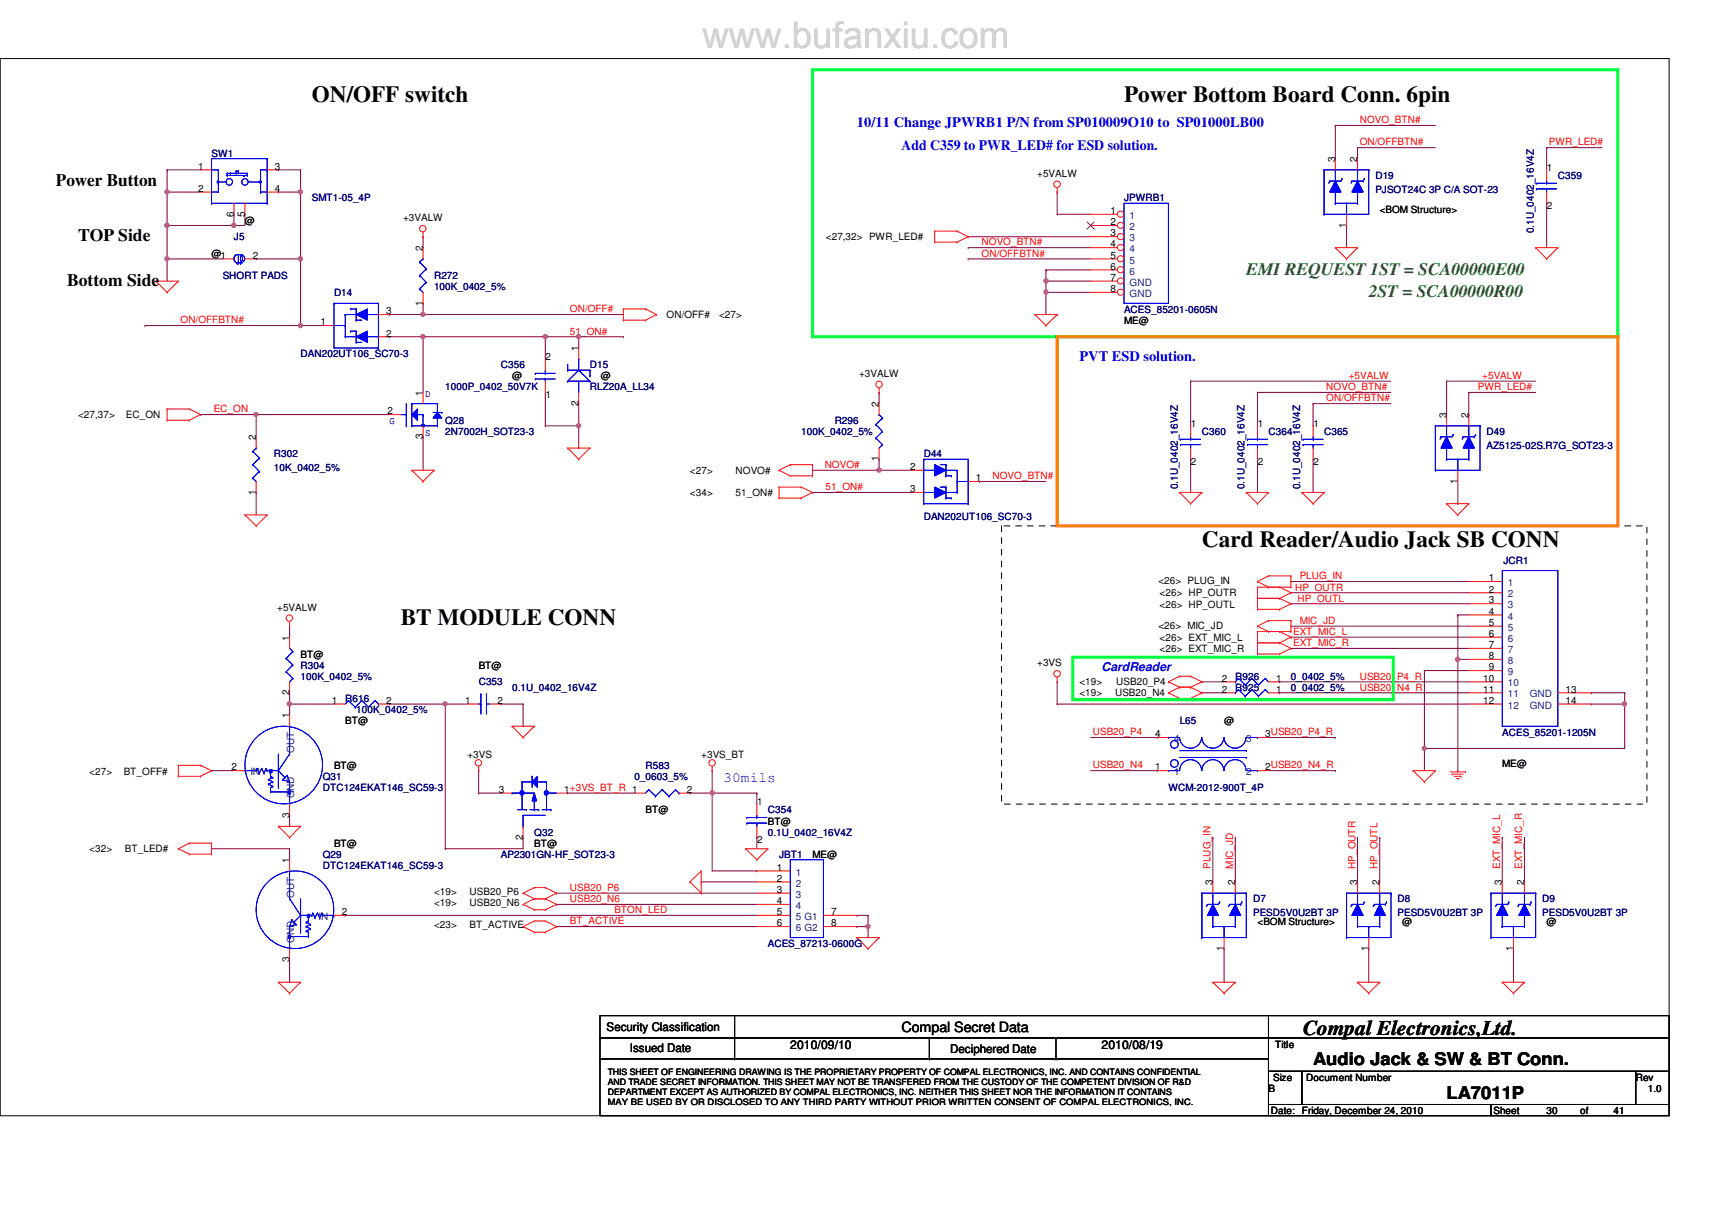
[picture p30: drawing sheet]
<svg xmlns="http://www.w3.org/2000/svg" width="297mm" height="210mm" viewBox="0 0 297 210" stroke-linecap="round" stroke-linejoin="round" font-family="sans-serif">
<defs><g id="words">
<g font-size="4">
<text x="54.1" y="17.7">ON/OFF switch</text>
<text x="195" y="17.7">Power Bottom Board Conn. 6pin</text>
<text x="208.5" y="94.9">Card Reader/Audio Jack SB CONN</text>
<text x="69.6" y="108.4">BT MODULE CONN</text>
</g>
<text font-size="3.6" x="226.1" y="179.5">Compal Electronics,Ltd.</text>
<g font-size="3">
<text x="9.7" y="32.2">Power Button</text>
<text x="13.5" y="41.9">TOP Side</text>
<text x="11.6" y="49.6">Bottom Side</text>
<text x="227.8" y="184.8">Audio Jack &amp; SW &amp; BT Conn.</text>
<text x="251" y="190.6">LA7011P</text>
</g>
<g font-size="3" fill="#008000">
<text x="216.2" y="47.7">EMI REQUEST 1ST = SCA00000E00</text>
<text x="237.5" y="51.5">2ST = SCA00000R00</text>
</g>
<g font-size="2.5" fill="#00f">
<text x="148.7" y="22.1">10/11 Change JPWRB1 P/N from SP010009O10 to SP01000LB00</text>
<text x="156.4" y="26">Add C359 to PWR_LED# for ESD solution.</text>
<text x="187.3" y="62.7">PVT ESD solution.</text>
<text x="125.5" y="135.7">30mils</text>
</g>
<text font-size="2.5" x="156.4" y="179">Compal Secret Data</text>
<text font-size="2.1" fill="#00f" x="191.1" y="116.3">CardReader</text>
<g font-size="2.1">
<text x="105.2" y="178.9">Security Classification</text>
<text x="109.3" y="182.5">Issued Date</text>
<text x="137.1" y="182">2010/09/10</text>
<text x="164.9" y="182.7">Deciphered Date</text>
<text x="191.1" y="182">2010/08/19</text>
</g>
<g font-size="1.7" fill="#f00">
<text x="235.9" y="21.4">NOVO_BTN#</text>
<text x="235.9" y="25.2">ON/OFFBTN#</text>
<text x="268.7" y="25.2">PWR_LED#</text>
<text x="170.3" y="42.6">NOVO_BTN#</text>
<text x="170.3" y="44.5">ON/OFFBTN#</text>
<text x="31.3" y="56.1">ON/OFFBTN#</text>
<text x="98.9" y="54.2">ON/OFF#</text>
<text x="98.9" y="58">51_ON#</text>
<text x="234" y="65.7">+5VALW</text>
<text x="257.2" y="65.7">+5VALW</text>
<text x="37.1" y="71.5">EC_ON</text>
<text x="230.1" y="69.6">ON/OFFBTN#</text>
<text x="230.1" y="67.7">NOVO_BTN#</text>
<text x="256.4" y="67.7">PWR_LED#</text>
<text x="143.1" y="81.2">NOVO#</text>
<text x="172.2" y="83.1">NOVO_BTN#</text>
<text x="143.3" y="85">51_ON#</text>
<text x="225.5" y="100.5">PLUG_IN</text>
<text x="224.7" y="102.4">HP_OUTR</text>
<text x="225.1" y="104.4">HP_OUTL</text>
<text x="224.4" y="110.2">EXT_MIC_L</text>
<text x="224.4" y="112.1">EXT_MIC_R</text>
<text x="225.5" y="108.2">MIC_JD</text>
<text x="235.9" y="117.9">USB20_P4_R</text>
<text x="235.9" y="119.8">USB20_N4_R</text>
<text x="189.6" y="127.6">USB20_P4</text>
<text x="189.6" y="133.3">USB20_N4</text>
<text x="98.9" y="154.6">USB20_P6</text>
<text x="210.1" y="150.7" transform="rotate(-90 210.1 150.7)">PLUG_IN</text>
<text x="213.9" y="150.7" transform="rotate(-90 213.9 150.7)">MIC_JD</text>
<text x="235.2" y="150.7" transform="rotate(-90 235.2 150.7)">HP_OUTR</text>
<text x="239" y="150.7" transform="rotate(-90 239 150.7)">HP_OUTL</text>
<text x="260.3" y="150.7" transform="rotate(-90 260.3 150.7)">EXT_MIC_L</text>
<text x="264.1" y="150.7" transform="rotate(-90 264.1 150.7)">EXT_MIC_R</text>
<text x="98.9" y="156.5">USB20_N6</text>
<text x="98.9" y="160.4">BT_ACTIVE</text>
<text x="106.6" y="158.4">BTON_LED</text>
</g>
<g font-size="1.7">
<text x="34.4" y="29.4">1</text>
<text x="47.7" y="29.4">3</text>
<text x="231.6" y="28.1" transform="rotate(-90 231.6 28.1)">3</text>
<text x="235.5" y="28.1" transform="rotate(-90 235.5 28.1)">2</text>
<text x="268.4" y="29.7">1</text>
<text x="34.4" y="33.3">2</text>
<text x="47.7" y="33.3">4</text>
<text x="180" y="30.7">+5VALW</text>
<text x="40.6" y="37.6" transform="rotate(-90 40.6 37.6)">6</text>
<text x="42.5" y="37.6" transform="rotate(-90 42.5 37.6)">5</text>
<text x="42.5" y="38.8">@</text>
<text x="69.9" y="38.4">+3VALW</text>
<text x="143.3" y="41.7">&lt;27,32&gt; PWR_LED#</text>
<text x="192.7" y="37.1">1</text>
<text x="192.7" y="39.1">2</text>
<text x="192.7" y="41">3</text>
<text x="233.6" y="39.5" transform="rotate(-90 233.6 39.5)">1</text>
<text x="239.4" y="36.9">&lt;BOM Structure&gt;</text>
<text x="268.4" y="36.3">2</text>
<text x="36.7" y="44.6">@1</text>
<text x="43.9" y="44.9">2</text>
<text x="73.4" y="43.6" transform="rotate(-90 73.4 43.6)">2</text>
<text x="192.7" y="42.9">4</text>
<text x="192.7" y="44.9">5</text>
<text x="192.7" y="46.8">6</text>
<text x="73.4" y="53" transform="rotate(-90 73.4 53)">1</text>
<text x="192.7" y="48.7">7</text>
<text x="192.7" y="50.7">8</text>
<text x="55.6" y="56.4">1</text>
<text x="67" y="58.4">2</text>
<text x="67" y="54.5">3</text>
<text x="115.7" y="55.2">ON/OFF#</text>
<text x="124.8" y="55.2">&lt;27&gt;</text>
<text x="195" y="56.2">ME@</text>
<text x="88.9" y="65.8">@</text>
<text x="94.7" y="62.5">2</text>
<text x="100.4" y="60.9" transform="rotate(-90 100.4 60.9)">1</text>
<text x="104.3" y="65.8">@</text>
<text x="149.1" y="65.4">+3VALW</text>
<text x="67.2" y="71.9">2</text>
<text x="73.4" y="68.7" transform="rotate(-90 73.4 68.7)">1</text>
<text x="94.7" y="69.1">1</text>
<text x="100.4" y="70.4" transform="rotate(-90 100.4 70.4)">2</text>
<text x="152.5" y="70.6" transform="rotate(-90 152.5 70.6)">2</text>
<text x="13.5" y="72.6">&lt;27,37&gt;</text>
<text x="21.8" y="72.6">EC_ON</text>
<text x="44.4" y="76.4" transform="rotate(-90 44.4 76.4)">2</text>
<text x="73.4" y="76.2" transform="rotate(-90 73.4 76.2)">3</text>
<text x="206.6" y="74">1</text>
<text x="218.2" y="74">1</text>
<text x="227.9" y="74">1</text>
<text x="250.9" y="72.5" transform="rotate(-90 250.9 72.5)">3</text>
<text x="254.8" y="72.5" transform="rotate(-90 254.8 72.5)">2</text>
<text x="119.7" y="82.2">&lt;27&gt;</text>
<text x="127.6" y="82.2">NOVO#</text>
<text x="152.5" y="80.1" transform="rotate(-90 152.5 80.1)">1</text>
<text x="157.9" y="81.5">2</text>
<text x="169.3" y="83.5">1</text>
<text x="206.6" y="80.7">2</text>
<text x="218.2" y="80.7">2</text>
<text x="227.9" y="80.7">2</text>
<text x="252.9" y="83.9" transform="rotate(-90 252.9 83.9)">1</text>
<text x="44.4" y="85.9" transform="rotate(-90 44.4 85.9)">1</text>
<text x="119.7" y="86.1">&lt;34&gt;</text>
<text x="127.6" y="86.1">51_ON#</text>
<text x="157.9" y="85.4">3</text>
<text x="201" y="101.3">&lt;26&gt; PLUG_IN</text>
<text x="258.3" y="100.8">1</text>
<text x="48.1" y="106">+5VALW</text>
<text x="201.2" y="103.5">&lt;26&gt; HP_OUTR</text>
<text x="201.2" y="105.4">&lt;26&gt; HP_OUTL</text>
<text x="258.3" y="102.8">2</text>
<text x="258.3" y="104.7">3</text>
<text x="258.3" y="106.6">4</text>
<text x="50.2" y="111.1" transform="rotate(-90 50.2 111.1)">1</text>
<text x="201" y="109.1">&lt;26&gt; MIC_JD</text>
<text x="201.2" y="111.2">&lt;26&gt; EXT_MIC_L</text>
<text x="201.2" y="113.1">&lt;26&gt; EXT_MIC_R</text>
<text x="258.3" y="108.6">5</text>
<text x="258.3" y="110.5">6</text>
<text x="258.3" y="112.4">7</text>
<text x="52.2" y="114.1">BT@</text>
<text x="83.1" y="116">BT@</text>
<text x="180" y="115.6">+3VS</text>
<text x="187.3" y="118.9">&lt;19&gt;</text>
<text x="193.7" y="118.9">USB20_P4</text>
<text x="212" y="118.2">2</text>
<text x="221.4" y="118.2">1</text>
<text x="257.3" y="118.2">10</text>
<text x="258.3" y="114.3">8</text>
<text x="258.3" y="116.3">9</text>
<text x="50.2" y="124.6" transform="rotate(-90 50.2 124.6)">1</text>
<text x="50.2" y="120.6" transform="rotate(-90 50.2 120.6)">2</text>
<text x="57.6" y="122.1">1</text>
<text x="59.9" y="125.6">BT@</text>
<text x="67" y="122.1">2</text>
<text x="80.7" y="122.1">1</text>
<text x="86.3" y="122.1">2</text>
<text x="187.3" y="120.8">&lt;19&gt;</text>
<text x="193.5" y="120.8">USB20_N4</text>
<text x="212" y="120.1">2</text>
<text x="212.4" y="125.6">@</text>
<text x="221.4" y="120.1">1</text>
<text x="257.3" y="120.1">11</text>
<text x="257.3" y="122.1">12</text>
<text x="271.6" y="120.1">13</text>
<text x="271.6" y="122.1">14</text>
<text x="81.1" y="131.4">+3VS</text>
<text x="121.7" y="131.4">+3VS_BT</text>
<text x="200.4" y="127.9">4</text>
<text x="219.5" y="127.9">3USB20_P4_R</text>
<text x="15.5" y="134.4">&lt;27&gt;</text>
<text x="21.5" y="134.4">BT_OFF#</text>
<text x="40.2" y="133.6">2</text>
<text x="58" y="133.4">BT@</text>
<text x="86.5" y="137.5">3</text>
<text x="97.9" y="137.5">1+3VS_BT_R 1</text>
<text x="119.2" y="137.5">2</text>
<text x="200.4" y="133.6">1</text>
<text x="219.5" y="133.6">2USB20_N4_R</text>
<text x="260.6" y="133">ME@</text>
<text x="50.2" y="141.8" transform="rotate(-90 50.2 141.8)">3</text>
<text x="112" y="141.1">BT@</text>
<text x="131.4" y="139.7">1</text>
<text x="133.2" y="143">BT@</text>
<text x="15.5" y="147.9">&lt;32&gt;</text>
<text x="21.7" y="147.9">BT_LED#</text>
<text x="50.2" y="149.7" transform="rotate(-90 50.2 149.7)">1</text>
<text x="58" y="146.9">BT@</text>
<text x="90.7" y="145.7" transform="rotate(-90 90.7 145.7)">2</text>
<text x="92.7" y="146.9">BT@</text>
<text x="131.4" y="146.3">2</text>
<text x="141" y="148.8">ME@</text>
<text x="75.3" y="155.2">&lt;19&gt;</text>
<text x="81.5" y="155.2">USB20_P6</text>
<text x="134.8" y="151">1</text>
<text x="134.8" y="153">2</text>
<text x="134.8" y="154.9">3</text>
<text x="210.4" y="153.6" transform="rotate(-90 210.4 153.6)">3</text>
<text x="214.3" y="153.6" transform="rotate(-90 214.3 153.6)">2</text>
<text x="235.5" y="153.6" transform="rotate(-90 235.5 153.6)">3</text>
<text x="239.3" y="153.6" transform="rotate(-90 239.3 153.6)">2</text>
<text x="260.6" y="153.6" transform="rotate(-90 260.6 153.6)">3</text>
<text x="264.5" y="153.6" transform="rotate(-90 264.5 153.6)">2</text>
<text x="59.3" y="158.7">2</text>
<text x="75.3" y="157.1">&lt;19&gt;</text>
<text x="75.3" y="161">&lt;23&gt;</text>
<text x="81.5" y="157.1">USB20_N6</text>
<text x="81.5" y="161">BT_ACTIVE</text>
<text x="134.8" y="156.8">4</text>
<text x="134.8" y="158.7">5</text>
<text x="134.8" y="160.7">6</text>
<text x="144.2" y="158.7">7</text>
<text x="144.2" y="160.7">8</text>
<text x="218.2" y="160.4">&lt;BOM Structure&gt;</text>
<text x="243.3" y="160.4">@</text>
<text x="268.3" y="160.4">@</text>
<text x="50.2" y="166.9" transform="rotate(-90 50.2 166.9)">3</text>
<text x="212.3" y="165" transform="rotate(-90 212.3 165)">1</text>
<text x="237.4" y="165" transform="rotate(-90 237.4 165)">1</text>
<text x="262.5" y="165" transform="rotate(-90 262.5 165)">1</text>
<text x="221.3" y="181.8">Title</text>
<text x="220.1" y="189.4">B</text>
<text x="220.9" y="187.5">Size</text>
<text x="226.6" y="187.5">Document Number</text>
<text x="283.8" y="187.5">Rev</text>
<text x="285.9" y="189.4">1.0</text>
<text x="220.5" y="193.2">Date: Friday, December 24, 2010</text>
<text x="259.1" y="193.2">Sheet</text>
<text x="268.3" y="193.2">30</text>
<text x="274.1" y="193.2">of</text>
<text x="279.9" y="193.2">41</text>
</g>
<g font-size="1.7" fill="#000080">
<text x="36.7" y="27.2">SW1</text>
<text x="54.1" y="34.9">SMT1-05_4P</text>
<text x="195" y="34.9">JPWRB1</text>
<text x="238.6" y="31.1">D19</text>
<text x="238.6" y="33.4">PJSOT24C 3P C/A SOT-23</text>
<text x="270.3" y="31.1">C359</text>
<text x="40.6" y="41.7">J5</text>
<text x="266.1" y="40.5" transform="rotate(-90 266.1 40.5)">0.1U_0402_16V4Z</text>
<text x="38.6" y="48.4">SHORT PADS</text>
<text x="58" y="51.4">D14</text>
<text x="75.3" y="48.4">R272</text>
<text x="75.3" y="50.4">100K_0402_5%</text>
<text x="195" y="54.2">ACES_85201-0605N</text>
<text x="52.2" y="62">DAN202UT106_SC70-3</text>
<text x="86.9" y="63.9">C356</text>
<text x="102.4" y="63.9">D15</text>
<text x="77.3" y="67.7">1000P_0402_50V7K</text>
<text x="102.4" y="67.7">RLZ20A_LL34</text>
<text x="77.3" y="73.5">Q28</text>
<text x="77.3" y="75.5">2N7002H_SOT23-3</text>
<text x="139" y="75.5">100K_0402_5%</text>
<text x="144.8" y="73.5">R296</text>
<text x="208.5" y="75.5">C360</text>
<text x="220.1" y="75.5">C364</text>
<text x="229.7" y="75.5">C365</text>
<text x="257.9" y="75.5">D49</text>
<text x="257.9" y="77.8">AZ5125-02S.R7G_SOT23-3</text>
<text x="47.5" y="79.3">R302</text>
<text x="47.5" y="81.7">10K_0402_5%</text>
<text x="160.3" y="79.3">D44</text>
<text x="204.3" y="84.9" transform="rotate(-90 204.3 84.9)">0.1U_0402_16V4Z</text>
<text x="215.9" y="84.9" transform="rotate(-90 215.9 84.9)">0.1U_0402_16V4Z</text>
<text x="225.6" y="84.9" transform="rotate(-90 225.6 84.9)">0.1U_0402_16V4Z</text>
<text x="160.3" y="90.1">DAN202UT106_SC70-3</text>
<text x="260.9" y="97.9">JCR1</text>
<text x="52.2" y="116">R304</text>
<text x="52.2" y="117.9">100K_0402_5%</text>
<text x="83.1" y="118.9">C353</text>
<text x="88.9" y="119.9">0.1U_0402_16V4Z</text>
<text x="214.3" y="119.9">R925</text>
<text x="214.3" y="117.9">R926</text>
<text x="224" y="119.9">0_0402_5%</text>
<text x="224" y="117.9">0_0402_5%</text>
<text x="59.9" y="121.8">R616</text>
<text x="61.8" y="123.7">100K_0402_5%</text>
<text x="204.7" y="125.6">L65</text>
<text x="260.6" y="127.6">ACES_85201-1205N</text>
<text x="56" y="135.3">Q31</text>
<text x="56" y="137.2">DTC124EKAT146_SC59-3</text>
<text x="110.1" y="135.3">0_0603_5%</text>
<text x="112" y="133.4">R583</text>
<text x="202.7" y="137.2">WCM-2012-900T_4P</text>
<text x="133.2" y="141.1">C354</text>
<text x="56" y="148.8">Q29</text>
<text x="86.9" y="148.8">AP2301GN-HF_SOT23-3</text>
<text x="92.7" y="144.9">Q32</text>
<text x="133.2" y="144.9">0.1U_0402_16V4Z</text>
<text x="135.2" y="148.8">JBT1</text>
<text x="56" y="150.7">DTC124EKAT146_SC59-3</text>
<text x="217.4" y="156.5">D7</text>
<text x="217.4" y="158.9">PESD5V0U2BT 3P</text>
<text x="242.5" y="156.5">D8</text>
<text x="242.5" y="158.9">PESD5V0U2BT 3P</text>
<text x="267.6" y="156.5">D9</text>
<text x="267.6" y="158.9">PESD5V0U2BT 3P</text>
<text x="133.2" y="164.3">ACES_87213-0600G</text>
</g>
<g font-size="1.7" fill="#004080">
<text x="196" y="38">1</text>
<text x="196" y="39.9">2</text>
<text x="196" y="41.9">3</text>
<text x="196" y="43.8">4</text>
<text x="196" y="45.7">5</text>
<text x="196" y="47.6">6</text>
<text x="196" y="49.6">GND</text>
<text x="196" y="51.5">GND</text>
<text x="261.6" y="101.7">1</text>
<text x="261.6" y="103.6">2</text>
<text x="261.6" y="105.5">3</text>
<text x="261.6" y="107.5">4</text>
<text x="261.6" y="109.4">5</text>
<text x="261.6" y="111.3">6</text>
<text x="261.6" y="113.3">7</text>
<text x="261.6" y="115.2">8</text>
<text x="261.6" y="117.1">9</text>
<text x="261.6" y="119.1">10</text>
<text x="261.6" y="121">11</text>
<text x="261.6" y="122.9">12</text>
<text x="265.4" y="121">GND</text>
<text x="265.4" y="122.9">GND</text>
<text x="51.1" y="130.6" transform="rotate(-90 51.1 130.6)">OUT</text>
<text x="203.7" y="128.7">4</text>
<text x="216.2" y="128.7">3</text>
<text x="43.5" y="134.5">IN</text>
<text x="203.7" y="134.5">1</text>
<text x="216.2" y="134.5">2</text>
<text x="51.1" y="138.5" transform="rotate(-90 51.1 138.5)">GND</text>
<text x="51.1" y="155.7" transform="rotate(-90 51.1 155.7)">OUT</text>
<text x="138.1" y="151.9">1</text>
<text x="138.1" y="153.8">2</text>
<text x="138.1" y="155.7">3</text>
<text x="55.3" y="159.6">IN</text>
<text x="138.1" y="157.7">4</text>
<text x="138.1" y="159.6">5 G1</text>
<text x="138.1" y="161.5">6 G2</text>
<text x="51.1" y="163.6" transform="rotate(-90 51.1 163.6)">GND</text>
</g>
<g font-size="1.7" fill="#00f">
<text x="73.8" y="68.9">D</text>
<text x="67.6" y="73.5">G</text>
<text x="73.8" y="75.6">S</text>
</g>
<g font-size="1.5">
<text x="105.4" y="190">DEPARTMENT EXCEPT AS AUTHORIZED BY COMPAL ELECTRONICS, INC. NEITHER THIS SHEET NOR THE INFORMATION IT CONTAINS</text>
<text x="105.4" y="186.4">THIS SHEET OF ENGINEERING DRAWING IS THE PROPRIETARY PROPERTY OF COMPAL ELECTRONICS, INC. AND CONTAINS CONFIDENTIAL</text>
<text x="105.4" y="188.2">AND TRADE SECRET INFORMATION. THIS SHEET MAY NOT BE TRANSFERED FROM THE CUSTODY OF THE COMPETENT DIVISION OF R&amp;D</text>
<text x="105.4" y="191.8">MAY BE USED BY OR DISCLOSED TO ANY THIRD PARTY WITHOUT PRIOR WRITTEN CONSENT OF COMPAL ELECTRONICS, INC.</text>
</g>
</g></defs>
<path d="M0 10.2h289.6v183.3h-289.6z" fill="none" stroke="#000" stroke-width=".17"/>
<path d="M67.6 54.6h.1M67.6 54.6h40.6M73.4 54.6h.1" fill="none" stroke="#800040" stroke-width=".17"/>
<circle cx="73.4" cy="54.5" r=".37" fill="#f0f"/>
<circle cx="73.4" cy="54.5" r=".37" fill="none" stroke="#f0f" stroke-width=".17"/>
<path d="M48.3 29.5h.1M48.3 33.3h.1M48.3 29.5h3.9M48.3 33.3h3.9M73.4 52.6h.1M73.4 41.1h.1M73.4 58.4h.1M73.4 41.1v1.9M73.4 52.6v2M73.4 58.4v9.7" fill="none" stroke="#800040" stroke-width=".17"/>
<circle cx="73.4" cy="58.4" r=".37" fill="#f0f"/>
<circle cx="73.4" cy="58.4" r=".37" fill="none" stroke="#f0f" stroke-width=".17"/>
<path d="M67.6 58.4h.1M67.6 58.4h5.8M34.8 71.9h.1M34.8 71.9h9.6M44.4 71.9h.1M44.4 71.9v3.9" fill="none" stroke="#800040" stroke-width=".17"/>
<circle cx="44.4" cy="71.9" r=".37" fill="#f0f"/>
<circle cx="44.4" cy="71.9" r=".37" fill="none" stroke="#f0f" stroke-width=".17"/>
<path d="M44.4 71.9h.1M44.4 71.9h23.2M73.4 75.8h.1M73.4 75.8v5.8M44.4 85.4h.1M44.4 85.4v3.9M152.5 81.6h.1M152.5 81.6h5.8" fill="none" stroke="#800040" stroke-width=".17"/>
<circle cx="152.5" cy="81.5" r=".37" fill="#f0f"/>
<circle cx="152.5" cy="81.5" r=".37" fill="none" stroke="#f0f" stroke-width=".17"/>
<g fill="none" stroke="#800040" stroke-width=".17">
<path d="M29 29.5h.1M29 39.1h.1M29 29.5v3.8M29 39.1h11.6M152.5 79.7h.1M152.5 68.1h.1M152.5 68.1v1.9M152.5 79.7v1.9h-11.5M141 85.4h.1M141 81.6h.1M141 85.4h17.3M169.9 83.5h.1"/>
<path d="M169.9 83.5h11.6"/>
</g>
<circle cx="29" cy="39.1" r=".37" fill="#f0f"/>
<circle cx="29" cy="39.1" r=".37" fill="none" stroke="#f0f" stroke-width=".17"/>
<path d="M52.2 44.9h.1M52.2 44.9v11.6" fill="none" stroke="#800040" stroke-width=".17"/>
<circle cx="52.1" cy="56.5" r=".38" fill="#f0f"/>
<circle cx="52.1" cy="56.5" r=".38" fill="none" stroke="#f0f" stroke-width=".17"/>
<circle cx="52.1" cy="44.9" r=".37" fill="#f0f"/>
<circle cx="52.1" cy="44.9" r=".37" fill="none" stroke="#f0f" stroke-width=".17"/>
<path d="M40.6 39.1h.1M40.6 39.1h1.9M52.2 29.5h.1M52.2 29.5v3.8M25.1 56.5h.1M25.1 56.5h30.9M52.2 56.5h.1" fill="none" stroke="#800040" stroke-width=".17"/>
<circle cx="40.6" cy="39.1" r=".37" fill="#f0f"/>
<circle cx="40.6" cy="39.1" r=".37" fill="none" stroke="#f0f" stroke-width=".17"/>
<path d="M29 44.9h.1M29 44.9v3.9" fill="none" stroke="#800040" stroke-width=".17"/>
<circle cx="29" cy="44.9" r=".37" fill="#f0f"/>
<circle cx="29" cy="44.9" r=".37" fill="none" stroke="#f0f" stroke-width=".17"/>
<path d="M29 33.3h.1M29 29.5h.1M29 33.3v5.8M29 29.5h5.8M29 33.3h5.8M40.6 37.2h.1M40.6 37.2v1.9" fill="none" stroke="#800040" stroke-width=".17"/>
<circle cx="29" cy="33.3" r=".37" fill="#f0f"/>
<circle cx="29" cy="33.3" r=".37" fill="none" stroke="#f0f" stroke-width=".17"/>
<path d="M42.5 37.2h.1M42.5 37.2v1.9M52.2 33.3h.1M52.2 33.3v11.6h-7.8M44.4 44.9h.1" fill="none" stroke="#800040" stroke-width=".17"/>
<circle cx="52.1" cy="33.3" r=".37" fill="#f0f"/>
<circle cx="52.1" cy="33.3" r=".37" fill="none" stroke="#f0f" stroke-width=".17"/>
<path d="M29 39.1h.1M29 39.1v5.8M29 44.9h.1M29 44.9h9.6" fill="none" stroke="#800040" stroke-width=".17"/>
<circle cx="29" cy="39.1" r=".37" fill="#f0f"/>
<circle cx="29" cy="39.1" r=".37" fill="none" stroke="#f0f" stroke-width=".17"/>
<g fill="none" stroke="#800040" stroke-width=".17">
<path d="M98.5 137.6h.1M98.5 137.6h11.6M119.7 137.6h.1M119.7 137.6h3.9M59.9 158.8h.1M59.9 158.8h71.4M96.6 154.9h.1M96.6 156.9h.1M96.6 154.9h34.7M96.6 156.9h34.7M148.7 158.8h.1M148.7 158.8h1.9"/>
<path d="M96.6 160.7h.1M96.6 160.7h34.7M148.7 160.7h.1M148.7 160.7h1.9M150.6 160.7h.1M150.6 160.7v1.9"/>
</g>
<circle cx="150.6" cy="160.7" r=".37" fill="#f0f"/>
<circle cx="150.6" cy="160.7" r=".37" fill="none" stroke="#f0f" stroke-width=".17"/>
<g fill="none" stroke="#800040" stroke-width=".17">
<path d="M36.7 133.7h.1M36.7 133.7h3.9M50.2 122.1h.1M50.2 120.2h.1M50.2 122.1h7.8M50.2 120.2v1.9M67.6 122.1h.1M67.6 122.1h9.7M77.3 122.1h.1M77.3 122.1v25.1M123.6 133.7h.1M123.6 137.6h.1"/>
<path d="M123.6 137.6h7.7M123.6 133.7v17.4h7.7M131.3 137.6h.1M131.3 137.6v1.9M36.7 147.2h.1M36.7 147.2h13.5M50.2 141.4h.1M50.2 147.2h.1M50.2 141.4v1.9M50.2 147.2v1.9M77.3 147.2h.1M77.3 147.2h13.5"/>
<path d="M121.7 153h.1M121.7 153h9.6M131.3 151.1h.1M150.6 158.8h.1M150.6 158.8v1.9"/>
</g>
<circle cx="123.6" cy="137.5" r=".38" fill="#f0f"/>
<circle cx="123.6" cy="137.5" r=".38" fill="none" stroke="#f0f" stroke-width=".17"/>
<path d="M77.3 122.1h.1M77.3 122.1h3.8" fill="none" stroke="#800040" stroke-width=".17"/>
<circle cx="77.2" cy="122.1" r=".37" fill="#f0f"/>
<circle cx="77.2" cy="122.1" r=".37" fill="none" stroke="#f0f" stroke-width=".17"/>
<path d="M50.2 122.1h.1M50.2 122.1v1.9M86.9 122.1h.1M86.9 122.1h3.9M90.8 122.1h.1M90.8 122.1v3.9M131.3 145.3h.1M131.3 145.3v1.9" fill="none" stroke="#800040" stroke-width=".17"/>
<circle cx="50.2" cy="122.1" r=".37" fill="#f0f"/>
<circle cx="50.2" cy="122.1" r=".37" fill="none" stroke="#f0f" stroke-width=".17"/>
<g fill="none" stroke="#800040" stroke-width=".17">
<path d="M233.6 39.1h.1M233.6 39.1v3.9M235.5 25.6h.1M235.5 25.6h13.5M235.5 25.6v1.9M94.6 58.4h.1M94.6 58.4h5.8M94.6 58.4v3.9M100.4 58.4h.1M100.4 58.4v2M50.2 108.6h.1M50.2 108.6v1.9"/>
<path d="M83.1 137.6h.1M83.1 133.7h.1M83.1 137.6h3.8M83.1 133.7v3.9M90.8 145.3h.1M90.8 145.3v1.9M210.4 145.3h.1M210.4 145.3v7.7M214.3 145.3h.1M214.3 145.3v7.7M235.5 145.3h.1M235.5 145.3v7.7"/>
<path d="M239.4 145.3h.1M239.4 145.3v7.7M260.6 145.3h.1M260.6 145.3v7.7M264.5 145.3h.1M264.5 145.3v7.7M212.4 164.6h.1M212.4 164.6v5.8M237.5 164.6h.1M237.5 164.6v5.8M262.6 164.6h.1M262.6 164.6v5.8"/>
</g>
<circle cx="94.6" cy="58.4" r=".37" fill="#f0f"/>
<circle cx="94.6" cy="58.4" r=".37" fill="none" stroke="#f0f" stroke-width=".17"/>
<path d="M73.4 58.4h.1M73.4 58.4h21.2M94.6 73.9h.1M94.6 68.1v5.8M100.4 73.9h.1M100.4 70v3.9" fill="none" stroke="#800040" stroke-width=".17"/>
<circle cx="100.4" cy="73.8" r=".37" fill="#f0f"/>
<circle cx="100.4" cy="73.8" r=".37" fill="none" stroke="#f0f" stroke-width=".17"/>
<path d="M100.4 58.4h7.8M108.2 58.4h.1M94.6 73.9h5.8M100.4 73.9h.1M100.4 77.7h.1M100.4 73.9v3.8" fill="none" stroke="#800040" stroke-width=".17"/>
<circle cx="100.4" cy="58.4" r=".37" fill="#f0f"/>
<circle cx="100.4" cy="58.4" r=".37" fill="none" stroke="#f0f" stroke-width=".17"/>
<path d="M231.7 21.8h.1M231.7 21.8v5.7M231.7 21.8h17.3M224 104.7h.1M224 104.7h30.8M247.1 116.3h.1M247.1 116.3v17.4M183.4 122.1h.1M183.4 122.1h71.4M247.1 129.8h.1M247.1 129.8h34.8" fill="none" stroke="#800040" stroke-width=".17"/>
<circle cx="247.1" cy="129.8" r=".37" fill="#f0f"/>
<circle cx="247.1" cy="129.8" r=".37" fill="none" stroke="#f0f" stroke-width=".17"/>
<path d="M276.1 120.2h.1M276.1 122.1h.1M276.1 120.2h5.8M276.1 122.1h5.8M281.9 120.2h.1M281.9 122.1h.1M281.9 120.2v9.6" fill="none" stroke="#800040" stroke-width=".17"/>
<circle cx="281.9" cy="122.1" r=".37" fill="#f0f"/>
<circle cx="281.9" cy="122.1" r=".37" fill="none" stroke="#f0f" stroke-width=".17"/>
<g fill="none" stroke="#800040" stroke-width=".17">
<path d="M183.4 118.3h.1M183.4 118.3v3.8M224 108.6h.1M224 100.9h.1M224 110.5h.1M224 102.8h.1M224 112.5h.1M224 108.6h30.8M224 100.9h30.8M224 110.5h30.8M224 102.8h30.8M224 112.5h30.8"/>
<path d="M247.1 116.3h.1M247.1 116.3h7.7M252.9 114.4h.1M252.9 106.7h.1M252.9 114.4h1.9M252.9 106.7h1.9M252.9 114.4v19.3"/>
</g>
<circle cx="252.9" cy="114.4" r=".38" fill="#f0f"/>
<circle cx="252.9" cy="114.4" r=".38" fill="none" stroke="#f0f" stroke-width=".17"/>
<g fill="none" stroke="#800040" stroke-width=".17">
<path d="M183.4 37.2h.1M183.4 33.3h.1M183.4 37.2h5.8M183.4 33.3v3.9M181.5 50.7h.1M181.5 48.8h.1M181.5 50.7h7.7M181.5 48.8v5.8M208.5 118.3h.1M208.5 118.3h3.9M222 118.3h.1M222 118.3h32.8"/>
<path d="M252.9 106.7h.1M252.9 106.7v7.7M189.2 127.9h11.6M189.2 133.7h11.6M200.8 127.9h.1M200.8 133.7h.1M208.5 120.2h.1M208.5 120.2h3.9M220.1 127.9h11.6M220.1 133.7h11.6M222 120.2h.1M222 120.2h32.8"/>
<path d="M231.7 127.9h.1M231.7 133.7h.1M50.2 166.5h.1M50.2 166.5v3.9"/>
</g>
<circle cx="181.5" cy="50.7" r=".38" fill="#f0f"/>
<circle cx="181.5" cy="50.7" r=".38" fill="none" stroke="#f0f" stroke-width=".17"/>
<circle cx="181.5" cy="48.7" r=".37" fill="#f0f"/>
<circle cx="181.5" cy="48.7" r=".37" fill="none" stroke="#f0f" stroke-width=".17"/>
<g fill="none" stroke="#800040" stroke-width=".17">
<path d="M268.3 25.6h.1M268.3 35.3h.1M268.3 25.6v3.9M268.3 35.3v7.7M268.3 25.6h9.7M168 43h.1M168 44.9h.1M168 41.1h.1M168 43h21.2M168 44.9h21.2M168 41.1h21.2M181.5 48.8h.1"/>
<path d="M181.5 46.8h.1M181.5 48.8h7.7M181.5 46.8h7.7M181.5 46.8v2M206.6 79.7h.1M206.6 66.1h.1M206.6 66.1v7.8M206.6 79.7v5.7M206.6 66.1h34.7M218.2 79.7h.1M218.2 68.1h.1M218.2 68.1v5.8"/>
<path d="M218.2 79.7v5.7M218.2 68.1h23.1M227.8 79.7h.1M227.8 73.9h.1M227.8 70h.1M227.8 70v3.9M227.8 79.7v5.7M227.8 70h13.5M251 66.1h.1M251 66.1h15.4M251 66.1v5.8M254.8 71.9h.1"/>
<path d="M254.8 68.1h.1M254.8 68.1h11.6M254.8 68.1v3.8M252.9 87.4h.1M252.9 83.5v3.9"/>
</g>
<g fill="none" stroke="#f00" stroke-width=".17">
<path d="M183.4 33.3h.1M183.4 32.6v.7M27 48.8h.1M27 48.8h3.9M27 48.8l2 1.9M29 50.7h.1M30.9 48.8h.1M30.9 48.8l-1.9 1.9M73.4 41.1h.1M73.4 40.3v.8M108.2 55.5h.1M108.2 53.6h.1"/>
<path d="M108.2 53.6h3.8M108.2 55.5h3.8M108.2 53.6v1.9M112 53.6h.1M112 55.5h.1M112 53.6l1.9 1M113.9 54.6h.1M113.9 54.6l-1.9 .9M162.2 40.1h.1M162.2 42h.1M162.2 40.1h3.9M162.2 40.1v1.9"/>
<path d="M162.2 42h3.9M166.1 40.1h.1M166.1 42h.1M166.1 40.1l1.9 1M168 41.1h.1M168 41.1l-1.9 .9M179.6 54.6h.1M179.6 54.6h3.8M179.6 54.6l1.9 1.9M181.5 56.5h.1M183.4 54.6h.1M183.4 54.6l-1.9 1.9"/>
<path d="M231.7 43h.1M231.7 43h3.8M231.7 43l1.9 1.9M233.6 44.9h.1M235.5 43h.1M235.5 43l-1.9 1.9M266.4 43h.1M266.4 43h3.9M266.4 43l1.9 1.9M268.3 44.9h.1M270.3 43h.1M270.3 43l-2 1.9"/>
<path d="M29 71h.1M29 72.9h.1M29 71h3.8M29 71v1.9M29 72.9h3.8M32.8 71h.1M32.8 72.9h.1M32.8 71l2 .9M34.8 71.9h.1M34.8 71.9l-2 1M98.5 77.7h.1M98.5 77.7h3.9"/>
<path d="M98.5 77.7l1.9 2M100.4 79.7h.1M102.4 77.7h.1M102.4 77.7l-2 2M152.5 68.1h.1M152.5 67.3v.8M42.5 89.3h.1M42.5 89.3h3.9M42.5 89.3l1.9 1.9M44.4 91.2h.1M46.4 89.3h.1M46.4 89.3l-2 1.9"/>
<path d="M71.5 81.6h.1M71.5 81.6h3.8M71.5 81.6l1.9 1.9M73.4 83.5h.1M75.3 81.6h.1M75.3 81.6l-1.9 1.9M135.2 84.5h.1M135.2 86.4h.1M135.2 81.6h.1M135.2 84.5h3.8M135.2 84.5v1.9M135.2 86.4h3.8"/>
<path d="M135.2 81.6l1.9 .9M137.1 80.6h.1M137.1 82.5h.1M137.1 80.6h3.9M137.1 80.6l-1.9 1M137.1 82.5h3.9M139 84.5h.1M139 86.4h.1M139 84.5l2 .9M141 85.4h.1M141 82.5h.1M141 80.6h.1"/>
<path d="M141 85.4l-2 1M141 80.6v1.9M204.7 85.4h.1M204.7 85.4h3.8M204.7 85.4l1.9 2M206.6 87.4h.1M208.5 85.4h.1M208.5 85.4l-1.9 2M216.2 85.4h.1M216.2 85.4h3.9M216.2 85.4l2 2M218.2 87.4h.1"/>
<path d="M220.1 99.9h.1M220.1 85.4h.1M220.1 99.9l-1.9 1M220.1 99.9h3.9M220.1 85.4l-1.9 2M224 99.9h.1M224 99.9v2M225.9 85.4h.1M225.9 85.4h3.8M225.9 85.4l1.9 2M227.8 87.4h.1M229.7 85.4h.1"/>
<path d="M229.7 85.4l-1.9 2M251 87.4h.1M251 87.4h3.8M251 87.4l1.9 1.9M252.9 89.3h.1M254.8 87.4h.1M254.8 87.4l-1.9 1.9M50.2 108.6h.1M50.2 107.8v.8M183.4 118.3h.1M183.4 117.5v.8M202.7 118.3h.1"/>
<path d="M202.7 118.3l2 .9M204.7 119.2h.1M204.7 117.3h.1M204.7 119.2l-2 1M204.7 119.2h1.9M204.7 117.3l-2 1M204.7 117.3h1.9M206.6 119.2h.1M206.6 117.3h.1M206.6 117.3l1.9 1M206.6 119.2l1.9 1M208.5 118.3h.1"/>
<path d="M208.5 118.3l-1.9 .9M218.2 108.6h.1M218.2 100.9h.1M218.2 111.5h.1M218.2 109.6h.1M218.2 103.8h.1M218.2 101.9h.1M218.2 113.5h.1M218.2 105.7h.1M218.2 109.6h5.8M218.2 108.6l1.9 1M218.2 101.9h5.8"/>
<path d="M218.2 100.9l1.9 1M218.2 111.5h3.8M218.2 101.9v3.8M218.2 109.6v3.9M218.2 103.8h3.8M218.2 113.5h3.8M218.2 105.7h3.8M220.1 107.7h.1M220.1 109.6h.1M220.1 101.9h.1M220.1 107.7l-1.9 .9M220.1 107.7h3.9"/>
<path d="M222 109.6h.1M222 111.5h.1M222 101.9h.1M222 103.8h.1M222 113.5h.1M222 105.7h.1M222 109.6l2 .9M222 101.9l2 .9M222 111.5l2 1M222 103.8l2 .9M224 107.7h.1M224 109.6h.1"/>
<path d="M224 101.9h.1M224 110.5h.1M224 102.8h.1M224 112.5h.1M224 104.7h.1M224 107.7v1.9M224 110.5l-2 1M224 102.8l-2 1M224 112.5l-2 1M224 104.7l-2 1M30.9 134.7h.1M30.9 132.8h.1"/>
<path d="M30.9 132.8h3.9M30.9 134.7h3.9M30.9 132.8v1.9M34.8 132.8h.1M34.8 134.7h.1M34.8 132.8l1.9 .9M36.7 133.7h.1M36.7 133.7l-1.9 1M83.1 133.7h.1M83.1 132.9v.8M88.9 126h.1M88.9 126h3.8"/>
<path d="M88.9 126l1.9 1.9M90.8 127.9h.1M92.7 126h.1M92.7 126l-1.9 1.9M123.6 133.7h.1M123.6 132.9v.8M202.7 120.2h.1M202.7 120.2l2 1M204.7 121.2h.1M204.7 121.2h1.9M206.6 121.2h.1M208.5 120.2h.1"/>
<path d="M208.5 120.2l-1.9 1M245.2 133.7h.1M245.2 133.7h3.8M245.2 133.7l1.9 1.9M247.1 135.6h.1M249 133.7h.1M249 133.7l-1.9 1.9M251.6 133.9h2.7M252 134.3h.1M252 134.3h1.9M252.3 134.7h1.2M252.7 135h.4"/>
<path d="M252.9 133.7h.1M252.9 133.7v.2M253.1 135h.1M253.5 134.7h.1M254.3 133.9h.1M30.9 147.2h.1M30.9 147.2l1.9 1M32.8 146.3h.1M32.8 148.2h.1M32.8 146.3l-1.9 .9M32.8 146.3h3.9M32.8 148.2h3.9"/>
<path d="M36.7 146.3h.1M36.7 148.2h.1M36.7 146.3v1.9M48.3 143.3h.1M48.3 143.3h3.9M48.3 143.3l1.9 2M50.2 145.3h.1M52.2 143.3h.1M52.2 143.3l-2 2M90.8 154.9h.1M90.8 156.9h.1M90.8 154.9l1.9 1"/>
<path d="M90.8 156.9l1.9 .9M92.7 155.9h.1M92.7 154h.1M92.7 157.8h.1M92.7 159.8h.1M92.7 155.9h1.9M92.7 154h1.9M92.7 154l-1.9 .9M92.7 157.8h1.9M92.7 155.9l-1.9 1M92.7 159.8h1.9M92.7 159.8l-1.9 .9"/>
<path d="M94.6 155.9h.1M94.6 154h.1M94.6 157.8h.1M94.6 159.8h.1M94.6 154l2 .9M94.6 155.9l2 1M94.6 159.8l2 .9M96.6 154.9h.1M96.6 156.9h.1M96.6 154.9l-2 1M96.6 156.9l-2 .9M119.7 153h.1"/>
<path d="M119.7 153l2 1.9M121.7 154.9h.1M121.7 151.1h.1M121.7 151.1v3.8M121.7 151.1l-2 1.9M129.4 147.2h.1M129.4 147.2h3.8M129.4 147.2l1.9 1.9M131.3 149.1h.1M133.2 147.2h.1M133.2 147.2l-1.9 1.9M48.3 170.4h.1"/>
<path d="M48.3 170.4h3.9M48.3 170.4l1.9 1.9M50.2 172.3h.1M52.2 170.4h.1M52.2 170.4l-2 1.9M90.8 160.7h.1M90.8 160.7l1.9 1M92.7 161.7h.1M92.7 161.7h1.9M94.6 161.7h.1M96.6 160.7h.1M96.6 160.7l-2 1"/>
<path d="M148.7 162.6h.1M148.7 162.6h3.8M148.7 162.6l1.9 2M150.6 164.6h.1M152.5 162.6h.1M152.5 162.6l-1.9 2M210.4 170.4h.1M210.4 170.4h3.9M210.4 170.4l2 1.9M212.4 172.3h.1M214.3 170.4h.1M214.3 170.4l-1.9 1.9"/>
<path d="M235.5 170.4h.1M235.5 170.4h3.9M235.5 170.4l2 1.9M237.5 172.3h.1M239.4 170.4h.1M239.4 170.4l-1.9 1.9M260.6 170.4h.1M260.6 170.4h3.9M260.6 170.4l2 1.9M262.6 172.3h.1M264.5 170.4h.1M264.5 170.4l-1.9 1.9"/>
<circle cx="73.4" cy="39.7" r=".56"/>
<circle cx="183.4" cy="32" r=".56"/>
<circle cx="152.5" cy="66.7" r=".56"/>
<circle cx="50.2" cy="107.2" r=".56"/>
<circle cx="183.4" cy="116.9" r=".56"/>
<circle cx="83" cy="132.3" r=".56"/>
<circle cx="123.6" cy="132.3" r=".56"/>
</g>
<g fill="none" stroke="#000" stroke-width=".17">
<path d="M104.1 176.2h116v3.8h-116zM127.5 176.2v7.5M220.1 176.2h69.5v3.8h-69.5zM104.1 180h116v3.7h-116zM104.1 183.7h116v9.8h-116zM127.5 180h.1M127.5 183.7h.1M161.2 183.7h.1M161.2 180v3.7M183.2 183.7h.1M183.2 180v3.7M220.1 180h69.5v5.8h-69.5z"/>
<path d="M220.1 185.8h5.8v5.8h-5.8zM220.1 191.6h38.6v1.9h-38.6zM225.9 185.8h57.9v5.8h-57.9zM258.7 191.6h30.9v1.9h-30.9zM283.8 185.8h5.8v5.8h-5.8z"/>
</g>
<path d="M173.8 91.2h111.9v48.3h-111.9z" fill="none" stroke="#000" stroke-width=".17" stroke-dasharray="1 1 1 1 1 1 1 1"/>
<path d="M141 12.1h139.7v46.3h-139.7zM186.1 114h55.6v7.4h-55.6z" fill="none" stroke="#00ff40" stroke-width=".55"/>
<path d="M183.4 58.4h97.3v32.8h-97.3z" fill="none" stroke="#ff8000" stroke-width=".55"/>
<path d="M195 35.3h7.7v17.3h-7.7z" fill="none" stroke="#00f" stroke-width=".17"/>
<circle cx="194.4" cy="48.7" r=".55" fill="#fff"/>
<g fill="none" stroke="#f00" stroke-width=".17">
<path d="M189.2 48.8h4.7"/>
<circle cx="194.4" cy="48.7" r=".55"/>
</g>
<circle cx="194.4" cy="50.7" r=".55" fill="#fff"/>
<g fill="none" stroke="#f00" stroke-width=".17">
<path d="M189.2 50.7h4.7"/>
<circle cx="194.4" cy="50.7" r=".55"/>
</g>
<circle cx="194.4" cy="37.1" r=".55" fill="#fff"/>
<g fill="none" stroke="#f00" stroke-width=".17">
<path d="M189.2 37.2h4.7"/>
<circle cx="194.4" cy="37.1" r=".55"/>
</g>
<circle cx="194.4" cy="39.1" r=".55" fill="#fff"/>
<g fill="none" stroke="#f00" stroke-width=".17">
<path d="M189.2 39.1h4.7"/>
<circle cx="194.4" cy="39.1" r=".55"/>
</g>
<path d="M188.6 38.5l1.3 1.3M189.8 38.5l-1.2 1.3" fill="none" stroke="#804000" stroke-width=".17"/>
<circle cx="194.4" cy="41" r=".55" fill="#fff"/>
<g fill="none" stroke="#f00" stroke-width=".17">
<path d="M189.2 41.1h4.7"/>
<circle cx="194.4" cy="41" r=".55"/>
</g>
<circle cx="194.4" cy="42.9" r=".55" fill="#fff"/>
<g fill="none" stroke="#f00" stroke-width=".17">
<path d="M189.2 43h4.7"/>
<circle cx="194.4" cy="42.9" r=".55"/>
</g>
<circle cx="194.4" cy="44.9" r=".55" fill="#fff"/>
<g fill="none" stroke="#f00" stroke-width=".17">
<path d="M189.2 44.9h4.7"/>
<circle cx="194.4" cy="44.9" r=".55"/>
</g>
<circle cx="194.4" cy="46.8" r=".55" fill="#fff"/>
<g fill="none" stroke="#f00" stroke-width=".17">
<path d="M189.2 46.8h4.7M50.2 110.5v2M50.2 118.3v1.9"/>
<circle cx="194.4" cy="46.8" r=".55"/>
</g>
<path d="M49.7 114.2h.1M49.7 116.5h.1M49.7 114.2l1.1 1.2M49.7 116.5l1.1 1.2M50.2 118.3h.1M50.2 112.5l.6 .5M50.8 113h.1M50.8 115.4h.1M50.8 117.7h.1M50.8 113l-1.1 1.2M50.8 115.4l-1.1 1.1M50.8 117.7l-.6 .6" fill="none" stroke="#00f" stroke-width=".17"/>
<path d="M254.8 75.8l1 1.9h-1.9z" fill="#00f"/>
<g fill="none" stroke="#00f" stroke-width=".17">
<path d="M249 73.9h.1M249 73.9v7.7M249 73.9h7.8M251 75.8h.1M251 73.9v1.9M252.9 79.7h.1M252.9 79.7v1.9M252.9 79.7h1.9M254.8 75.8l1 1.9h-1.9zM254.8 79.7h.1M254.8 75.8h.1M254.8 73.9v1.9"/>
<path d="M254.8 77.7v2M256.8 73.9h.1M256.8 73.9v7.7h-7.8M249 81.6h.1"/>
</g>
<path d="M251 75.8l1 1.9h-2z" fill="#00f"/>
<g fill="none" stroke="#00f" stroke-width=".17">
<path d="M250 75.8h.1M250 75.8l-.2 .4M251 75.8l1 1.9h-2zM251 79.7h.1M251 77.7v2M251 79.7h1.9M252.1 75.4h.1M252.1 75.4l-.1 .4h-2M253.9 75.8h.1M253.9 75.8h1.9M253.9 75.8l-.2 .4M255.8 75.8h.1"/>
<path d="M256 75.4h.1M256 75.4l-.2 .4"/>
</g>
<path d="M254.8 75.8l1 1.9h-1.9z" fill="#00f"/>
<g fill="none" stroke="#00f" stroke-width=".17">
<path d="M249 73.9h.1M249 73.9v7.7M249 73.9h7.8M251 75.8h.1M251 73.9v1.9M252.9 79.7h.1M252.9 79.7v1.9M252.9 79.7h1.9M254.8 75.8l1 1.9h-1.9zM254.8 79.7h.1M254.8 75.8h.1M254.8 73.9v1.9"/>
<path d="M254.8 77.7v2M256.8 73.9h.1M256.8 73.9v7.7h-7.8M249 81.6h.1"/>
</g>
<path d="M251 75.8l1 1.9h-2z" fill="#00f"/>
<g fill="none" stroke="#00f" stroke-width=".17">
<path d="M216.4 77.1h.1M216.4 76.2h.1M216.4 77.1h3.5M216.4 76.2h3.5M218.2 76.2h.1M218.2 77.1h.1M218.2 75.8v.4M218.2 77.1v.6M250 75.8h.1M250 75.8l-.2 .4M251 75.8l1 1.9h-2zM251 79.7h.1"/>
<path d="M251 77.7v2M251 79.7h1.9M252.1 75.4h.1M252.1 75.4l-.1 .4h-2M253.9 75.8h.1M253.9 75.8h1.9M253.9 75.8l-.2 .4M255.8 75.8h.1M256 75.4h.1M256 75.4l-.2 .4"/>
</g>
<path d="M218.2 73.9v1.9M218.2 77.7v2M251 71.9v2M254.8 71.9v2M252.9 81.6v1.9" fill="none" stroke="#f00" stroke-width=".17"/>
<path d="M214.3 156.9l1 1.9h-1.9z" fill="#00f"/>
<g fill="none" stroke="#00f" stroke-width=".17">
<path d="M208.5 154.9h.1M208.5 154.9v7.7M208.5 154.9h7.7M210.4 156.9h.1M210.4 154.9v2M214.3 156.9l1 1.9h-1.9zM214.3 156.9h.1M214.3 154.9v2M214.3 158.8v1.9M216.2 154.9h.1M216.2 154.9v7.7h-7.7M208.5 162.6h.1"/>
<path d="M212.4 160.7h.1M212.4 160.7v1.9M212.4 160.7h1.9M214.3 160.7h.1"/>
</g>
<path d="M210.4 156.9l1 1.9h-1.9z" fill="#00f"/>
<g fill="none" stroke="#00f" stroke-width=".17">
<path d="M209.5 156.9h.1M209.5 156.9l-.2 .4M210.4 156.9l1 1.9h-1.9zM210.4 158.8v1.9M211.6 156.5h.1M211.6 156.5l-.2 .4h-1.9M213.4 156.9h.1M213.4 156.9h1.9M213.4 156.9l-.3 .4M215.3 156.9h.1M215.5 156.5h.1M215.5 156.5l-.2 .4"/>
<path d="M210.4 160.7h.1M210.4 160.7h2"/>
</g>
<path d="M214.3 156.9l1 1.9h-1.9z" fill="#00f"/>
<g fill="none" stroke="#00f" stroke-width=".17">
<path d="M208.5 154.9h.1M208.5 154.9v7.7M208.5 154.9h7.7M210.4 156.9h.1M210.4 154.9v2M214.3 156.9l1 1.9h-1.9zM214.3 156.9h.1M214.3 154.9v2M214.3 158.8v1.9M216.2 154.9h.1M216.2 154.9v7.7h-7.7M208.5 162.6h.1"/>
<path d="M212.4 160.7h.1M212.4 160.7v1.9M212.4 160.7h1.9M214.3 160.7h.1"/>
</g>
<path d="M210.4 156.9l1 1.9h-1.9z" fill="#00f"/>
<g fill="none" stroke="#00f" stroke-width=".17">
<path d="M72.8 50.1h.1M72.8 47.8h.1M72.8 45.5h.1M72.8 50.1l.6 .6M72.8 47.8l1.2 1.2M72.8 45.5l1.2 1.2M73.4 44.9h.1M73.4 44.9l-.6 .6M74 49h.1M74 46.7h.1M74 49l-1.2 1.1M74 46.7l-1.2 1.1"/>
<path d="M92.9 64.8h.1M92.9 65.7h.1M92.9 64.8h3.4M92.9 65.7h3.4M94.6 65.7h.1M94.6 64.8h.1M94.6 64.2v.6M94.6 65.7v.4M152 76h.1M152 73.7h.1M152 76l1.1 1.1M152 73.7l1.1 1.1"/>
<path d="M152.5 71.9h.1M152.5 71.9l.6 .6M153.1 77.1h.1M153.1 74.8h.1M153.1 72.5h.1M153.1 77.1l-.6 .6M153.1 74.8l-1.1 1.2M153.1 72.5l-1.1 1.2M204.8 77.1h.1M204.8 76.2h.1M204.8 77.1h3.5M204.8 76.2h3.5"/>
<path d="M206.6 76.2h.1M206.6 77.1h.1M206.6 75.8v.4M206.6 77.1v.6M260.6 99h9.7v27h-9.7zM112.6 137h.1M112.6 137l-.6 .6M112.6 137l1.1 1.1M113.7 138.1h.1M114.9 137h.1M114.9 137l-1.2 1.1M114.9 137l1.2 1.1"/>
<path d="M116.1 138.1h.1M117.2 137h.1M117.2 137l-1.1 1.1M117.2 137l.6 .6M117.8 137.6h.1M209.5 156.9h.1M209.5 156.9l-.2 .4M210.4 156.9l1 1.9h-1.9zM210.4 158.8v1.9M211.6 156.5h.1M211.6 156.5l-.2 .4h-1.9M213.4 156.9h.1"/>
<path d="M213.4 156.9h1.9M213.4 156.9l-.3 .4M215.3 156.9h.1M215.5 156.5h.1M215.5 156.5l-.2 .4M210.4 160.7h.1M210.4 160.7h2"/>
</g>
<g fill="none" stroke="#f00" stroke-width=".17">
<path d="M73.4 43v1.9M73.4 50.7v1.9M94.6 62.3v1.9M94.6 66.1v2M152.5 70v1.9M152.5 77.7v2M206.6 73.9v1.9M206.6 77.7v2M254.8 100.9h5.8M254.8 102.8h5.8M254.8 104.7h5.8M254.8 106.7h5.8"/>
<path d="M254.8 108.6h5.8M254.8 110.5h5.8M254.8 112.5h5.8M254.8 114.4h5.8M254.8 116.3h5.8M254.8 118.3h5.8M110.1 137.6h1.9M117.8 137.6h1.9M254.8 120.2h5.8M254.8 122.1h5.8M270.3 120.2h5.8M270.3 122.1h5.8"/>
<path d="M210.4 153v1.9M214.3 153v1.9M212.4 162.6v2"/>
</g>
<path d="M239.4 156.9l1 1.9h-1.9z" fill="#00f"/>
<g fill="none" stroke="#00f" stroke-width=".17">
<path d="M233.6 154.9h.1M233.6 154.9v7.7M233.6 154.9h7.7M235.5 156.9h.1M235.5 154.9v2M239.4 156.9l1 1.9h-1.9zM239.4 156.9h.1M239.4 154.9v2M239.4 158.8v1.9M241.3 154.9h.1M241.3 154.9v7.7h-7.7M233.6 162.6h.1"/>
<path d="M237.5 160.7h.1M237.5 160.7v1.9M237.5 160.7h1.9M239.4 160.7h.1"/>
</g>
<path d="M235.5 156.9l1 1.9h-1.9z" fill="#00f"/>
<g fill="none" stroke="#00f" stroke-width=".17">
<path d="M234.6 156.9h.1M234.6 156.9l-.2 .4M235.5 156.9l1 1.9h-1.9zM235.5 158.8v1.9M236.7 156.5h.1M236.7 156.5l-.2 .4h-1.9M238.5 156.9h.1M238.5 156.9h1.9M238.5 156.9l-.3 .4M240.4 156.9h.1M240.6 156.5h.1M240.6 156.5l-.2 .4"/>
<path d="M235.5 160.7h.1M235.5 160.7h2"/>
</g>
<path d="M239.4 156.9l1 1.9h-1.9z" fill="#00f"/>
<g fill="none" stroke="#00f" stroke-width=".17">
<path d="M233.6 154.9h.1M233.6 154.9v7.7M233.6 154.9h7.7M235.5 156.9h.1M235.5 154.9v2M239.4 156.9l1 1.9h-1.9zM239.4 156.9h.1M239.4 154.9v2M239.4 158.8v1.9M241.3 154.9h.1M241.3 154.9v7.7h-7.7M233.6 162.6h.1"/>
<path d="M237.5 160.7h.1M237.5 160.7v1.9M237.5 160.7h1.9M239.4 160.7h.1"/>
</g>
<path d="M235.5 156.9l1 1.9h-1.9z" fill="#00f"/>
<g fill="none" stroke="#00f" stroke-width=".17">
<path d="M234.6 156.9h.1M234.6 156.9l-.2 .4M235.5 156.9l1 1.9h-1.9zM235.5 158.8v1.9M236.7 156.5h.1M236.7 156.5l-.2 .4h-1.9M238.5 156.9h.1M238.5 156.9h1.9M238.5 156.9l-.3 .4M240.4 156.9h.1M240.6 156.5h.1M240.6 156.5l-.2 .4"/>
<path d="M235.5 160.7h.1M235.5 160.7h2"/>
</g>
<path d="M235.5 153v1.9M239.4 153v1.9M237.5 162.6v2" fill="none" stroke="#f00" stroke-width=".17"/>
<path d="M162.2 80.6l1.9 1-1.9 .9z" fill="#00f"/>
<path d="M162.2 80.6l1.9 1-1.9 .9z" fill="none" stroke="#00f" stroke-width=".17"/>
<path d="M162.2 84.5l1.9 .9-1.9 1z" fill="#00f"/>
<g fill="none" stroke="#00f" stroke-width=".17">
<path d="M160.3 79.7h.1M160.3 79.7h7.7v7.7M160.3 79.7v7.7M160.3 87.4h.1M160.3 81.6h1.9M160.3 87.4h7.7M160.3 85.4h1.9M162.2 84.5l1.9 .9-1.9 1zM162.2 81.6h.1M162.2 85.4h.1M163.1 80.6h1M163.1 84.5h1"/>
<path d="M164.1 82.5h.1M164.1 86.4h.1M164.1 85.4h.1M164.1 80.6h.1M164.1 84.5h.1M164.1 81.6h2M164.1 85.4h2M164.1 80.6v1.9M164.1 84.5v1.9M164.1 82.5h1M164.1 86.4h1M165.1 82.5h.1"/>
<path d="M165.1 86.4h.1M166.1 83.5h.1M166.1 81.6h.1M166.1 85.4h.1M166.1 83.5h1.9M166.1 81.6v3.8M168 87.4h.1"/>
</g>
<path d="M162.2 80.6l1.9 1-1.9 .9z" fill="#00f"/>
<path d="M162.2 80.6l1.9 1-1.9 .9z" fill="none" stroke="#00f" stroke-width=".17"/>
<path d="M162.2 84.5l1.9 .9-1.9 1z" fill="#00f"/>
<g fill="none" stroke="#00f" stroke-width=".17">
<path d="M36.7 27.5h.1M36.7 35.3h.1M36.7 33.3h.1M36.7 27.5v7.8M36.7 27.5h9.7M36.7 35.3h9.7M36.7 29.5h1.2M37.7 31.4h.3v.3h-.3zM37.9 29.5h.1M37.9 31.6h.1M37.9 31.8h.1M37.9 31.8v1.5h-1.2"/>
<path d="M37.9 31.6h1.3M37.9 29.5v1.9M39.4 30.4h.1M39.4 30.1h.1M39.4 30.1h3.5M39.4 30.4h3.5M39.4 30.1v.3M40 30.1h.1M41 29.7h.1M41 30.1h.1M41 29.7h.4M41 29.7v.4"/>
<path d="M41.4 29.7h.1M41.4 29.7v.4M42.3 30.4h.1M42.9 30.1h.1M42.9 30.4h.1M42.9 30.1v.3M43.1 31.6h2.1M45 31.4h.3v.3h-.3zM45.2 33.3h.1M45.2 31.6h.1M45.2 31.4h.1M45.2 33.3h1.2"/>
<path d="M45.2 31.8v1.5M46.4 27.5h.1M46.4 35.3h.1M46.4 29.5h.1M46.4 27.5v7.8M46.4 29.5h-1.2v1.9M266.6 32.8h.1M266.6 31.8h.1M266.6 32.8h3.5M266.6 31.8h3.5M268.3 31.8h.1M268.3 32.8h.1"/>
<path d="M268.3 31.4v.4M268.3 32.8v.5M41 44.2a.77 .77 0 0 0 0 1.4M41.1 45.7h.1M41.1 45.7h.3M41.1 44.2h.3M41.4 45.7h.1M41.4 44.2h.1M41.4 44.2v1.5M41.7 45.7h.1M41.7 44.2h.1M41.7 45.7h.2"/>
<path d="M41.7 44.2h.2M41.7 44.2v1.5M41.9 44.2a.75 .75 0 0 1 .6 .7 .75 .75 0 0 1-.6 .7M41.9 44.2h.1M98.5 66.1h.1M98.5 64.2h.1M98.5 66.1h3.9M98.5 63.2v1M98.5 64.2h3.9M100.4 64.2h.1M100.4 66.1h.1M100.4 62.3h.1"/>
<path d="M100.4 64.2l2 1.9M100.4 64.2l-1.9 1.9M100.4 62.3v1.9M100.4 66.1v2M102.4 66.1h.1M102.4 64.2h.1M102.4 65.2h.1M102.4 64.2v1M160.3 79.7h.1M160.3 79.7h7.7v7.7M160.3 79.7v7.7M226.1 77.1h.1"/>
<path d="M226.1 76.2h.1M226.1 77.1h3.5M226.1 76.2h3.5M227.8 76.2h.1M227.8 77.1h.1M227.8 75.8v.4M227.8 77.1v.6M160.3 87.4h.1M160.3 81.6h1.9M160.3 87.4h7.7M160.3 85.4h1.9M162.2 84.5l1.9 .9-1.9 1z"/>
<path d="M162.2 81.6h.1M162.2 85.4h.1M163.1 80.6h1M163.1 84.5h1M164.1 82.5h.1M164.1 86.4h.1M164.1 85.4h.1M164.1 80.6h.1M164.1 84.5h.1M164.1 81.6h2M164.1 85.4h2M164.1 80.6v1.9"/>
<path d="M164.1 84.5v1.9M164.1 82.5h1M164.1 86.4h1M165.1 82.5h.1M165.1 86.4h.1M166.1 83.5h.1M166.1 81.6h.1M166.1 85.4h.1M166.1 83.5h1.9M166.1 81.6v3.8M168 87.4h.1M214.9 119.6h.1"/>
<path d="M214.9 119.6l1.2 1.2M214.9 119.6l-.6 .6M217.2 119.6h.1M217.2 119.6l1.2 1.2M217.2 119.6l-1.1 1.2M219.5 119.6h.1M219.5 119.6l.6 .6M219.5 119.6l-1.1 1.2M60.4 121.5h.1M60.4 121.5l-.5 .6M60.4 121.5l1.2 1.2M61.6 122.7h.1"/>
<path d="M62.8 121.5h.1M62.8 121.5l-1.2 1.2M62.8 121.5l1.1 1.2M63.9 122.7h.1M65.1 121.5h.1M65.1 121.5l-1.2 1.2M65.1 121.5l.6 .6M65.7 122.1h.1M83.1 122.1h.3M83.4 122.1h.1M83.4 120.4h.1M83.4 120.4v3.5"/>
<path d="M84.4 120.4h.1M84.4 122.1h.1M84.4 122.1h.6M84.4 120.4v3.5M214.3 120.2h.1M216.1 120.8h.1M218.4 120.8h.1M50.2 155.9h.1M50.2 151.1v4.8M50.2 155.9l2 2.9M50.6 159.6h.1M50.6 159.6l-.4 1.1"/>
<path d="M50.6 159.6l.8 .8M51 160h.1M52.2 158.8h.1M52.2 155.9v5.8M52.2 158.8h1.9M52.2 158.8l-1.2 1.2M53.1 160h.1M53.1 160l.8 .4M53.3 159h.1M53.3 158.6h.1M53.3 159h.4M53.3 158.6v.4"/>
<path d="M53.3 158.6h.4M53.5 159.8h.1M53.5 158.8v1M53.5 159.8l-.4 .2M53.7 158.6h.1M53.7 159h.1M53.7 158.6v.4M54.1 158.8h.1M54.3 158.4h.1M54.3 158.4l-.2 .4M54.3 158.4l.3 .8M54.6 159.2h.1"/>
<path d="M55.1 158.4h.1M55.1 158.4l-.5 .8M55.1 158.4l.4 .8M55.5 159.2h.1M55.8 158.4h.1M55.8 158.4l-.3 .8M55.8 158.4l.2 .4M56 158.8h.1M56 158.8h2M58 158.8h.1M137.1 149.1h5.8v13.5h-5.8zM50 162.3h.1"/>
<path d="M50 162.6h.1M50 162.3h.4M50 162.3v.3M50 162.6h.4M50.2 164.6h.1M50.2 162.5h.1M50.2 160.7h.1M50.2 160.7v3.9M50.2 162.5h3.3M50.4 162.3h.1M50.4 162.6h.1M50.4 162.3v.3"/>
<path d="M51.4 160.4h.1M51.4 160.4l-1.2 .3M52.2 161.7h.1M53.1 160.7h.1M53.1 161.5h.1M53.1 160.7l.8 .4M53.1 161.5l.4 .2M53.5 161.7h.1M53.5 162.5h.1M53.5 161.7v.8M53.9 160.4h.1M53.9 161.1h.1"/>
<path d="M53.9 160.4l-.8 .3M53.9 161.1l-.8 .4"/>
<circle cx="39.8" cy="31.6" r=".56"/>
<circle cx="42.5" cy="31.6" r=".56"/>
<circle cx="41.3" cy="44.9" r=".74"/>
<circle cx="51.2" cy="157.8" r="6.7"/>
</g>
<g fill="none" stroke="#f00" stroke-width=".17">
<path d="M34.8 29.5h1.9M34.8 33.3h1.9M40.6 35.3v1.9M42.5 35.3v1.9M46.4 29.5h1.9M46.4 33.3h1.9M268.3 29.5v1.9M268.3 33.3v2M38.6 44.9h2M42.5 44.9h1.9M100.4 60.4v1.9M100.4 68.1v1.9"/>
<path d="M227.8 73.9v1.9M227.8 77.7v2M158.3 81.6h2M158.3 85.4h2M168 83.5h1.9M58 122.1h1.9M65.7 122.1h1.9M81.1 122.1h2M85 122.1h1.9M212.4 120.2h1.9M220.1 120.2h1.9M50.2 149.1v2"/>
<path d="M58 158.8h1.9M131.3 151.1h5.8M131.3 153h5.8M131.3 154.9h5.8M131.3 156.9h5.8M131.3 158.8h5.8M142.9 158.8h5.8M50.2 164.6v1.9M131.3 160.7h5.8M142.9 160.7h5.8"/>
</g>
<path d="M264.5 156.9l1 1.9h-2z" fill="#00f"/>
<g fill="none" stroke="#00f" stroke-width=".17">
<path d="M258.7 154.9h.1M258.7 154.9v7.7M258.7 154.9h7.7M260.6 156.9h.1M260.6 154.9v2M264.5 156.9l1 1.9h-2zM264.5 156.9h.1M264.5 154.9v2M264.5 158.8v1.9M266.4 154.9h.1M266.4 154.9v7.7h-7.7M258.7 162.6h.1"/>
<path d="M262.6 160.7h.1M262.6 160.7v1.9M262.6 160.7h1.9M264.5 160.7h.1"/>
</g>
<path d="M260.6 156.9l1 1.9h-1.9z" fill="#00f"/>
<g fill="none" stroke="#00f" stroke-width=".17">
<path d="M259.7 156.9h.1M259.7 156.9l-.2 .4M260.6 156.9l1 1.9h-1.9zM260.6 158.8v1.9M261.8 156.5h.1M261.8 156.5l-.2 .4h-1.9M263.5 156.9h.1M263.5 156.9h2M263.5 156.9l-.1 .4M265.5 156.9h.1M265.7 156.5h.1M265.7 156.5l-.2 .4"/>
<path d="M260.6 160.7h.1M260.6 160.7h2"/>
</g>
<path d="M264.5 156.9l1 1.9h-2z" fill="#00f"/>
<g fill="none" stroke="#00f" stroke-width=".17">
<path d="M258.7 154.9h.1M258.7 154.9v7.7M258.7 154.9h7.7M260.6 156.9h.1M260.6 154.9v2M264.5 156.9l1 1.9h-2zM264.5 156.9h.1M264.5 154.9v2M264.5 158.8v1.9M266.4 154.9h.1M266.4 154.9v7.7h-7.7M258.7 162.6h.1"/>
<path d="M262.6 160.7h.1M262.6 160.7v1.9M262.6 160.7h1.9M264.5 160.7h.1"/>
</g>
<path d="M260.6 156.9l1 1.9h-1.9z" fill="#00f"/>
<g fill="none" stroke="#00f" stroke-width=".17">
<path d="M259.7 156.9h.1M259.7 156.9l-.2 .4M260.6 156.9l1 1.9h-1.9zM260.6 158.8v1.9M261.8 156.5h.1M261.8 156.5l-.2 .4h-1.9M263.5 156.9h.1M263.5 156.9h2M263.5 156.9l-.1 .4M265.5 156.9h.1M265.7 156.5h.1M265.7 156.5l-.2 .4"/>
<path d="M260.6 160.7h.1M260.6 160.7h2"/>
</g>
<path d="M260.6 153v1.9M264.5 153v1.9M262.6 162.6v2" fill="none" stroke="#f00" stroke-width=".17"/>
<path d="M61.8 58.4l2-1v2z" fill="#00f"/>
<path d="M61.8 58.4l2-1v2z" fill="none" stroke="#00f" stroke-width=".17"/>
<path d="M61.8 54.6l2-1v1.9z" fill="#00f"/>
<g fill="none" stroke="#00f" stroke-width=".17">
<path d="M58 52.6h.1M58 52.6v7.8h7.7M58 52.6h7.7M58 56.5h1.9M59.9 56.5h.1M59.9 58.4h.1M59.9 54.6h.1M59.9 58.4h1.9M59.9 54.6h1.9M59.9 54.6v3.8M60.8 57.4h.1M60.8 53.6h.1"/>
<path d="M60.8 57.4h1M60.8 53.6h1M61.8 54.6l2-1v1.9zM61.8 57.4h.1M61.8 53.6h.1M61.8 54.6h.1M61.8 59.4h.1M61.8 55.5h.1M61.8 53.6v1.9M61.8 57.4v2M61.8 59.4h1M61.8 55.5h1"/>
<path d="M63.8 58.4h.1M63.8 54.6h.1M63.8 58.4h1.9M63.8 54.6h1.9M65.7 52.6h.1M65.7 52.6v7.8M65.7 60.4h.1"/>
</g>
<path d="M61.8 58.4l2-1v2z" fill="#00f"/>
<path d="M61.8 58.4l2-1v2z" fill="none" stroke="#00f" stroke-width=".17"/>
<path d="M61.8 54.6l2-1v1.9z" fill="#00f"/>
<g fill="none" stroke="#00f" stroke-width=".17">
<path d="M58 52.6h.1M58 52.6v7.8h7.7M58 52.6h7.7M58 56.5h1.9M59.9 56.5h.1M59.9 58.4h.1M59.9 54.6h.1M59.9 58.4h1.9M59.9 54.6h1.9M59.9 54.6v3.8M60.8 57.4h.1M60.8 53.6h.1"/>
<path d="M60.8 57.4h1M60.8 53.6h1M61.8 54.6l2-1v1.9zM61.8 57.4h.1M61.8 53.6h.1M61.8 54.6h.1M61.8 59.4h.1M61.8 55.5h.1M61.8 53.6v1.9M61.8 57.4v2M61.8 59.4h1M61.8 55.5h1"/>
<path d="M63.8 58.4h.1M63.8 54.6h.1M63.8 58.4h1.9M63.8 54.6h1.9M65.7 52.6h.1M65.7 52.6v7.8M43.9 78.3h.1M43.9 78.3l1.1 1.2M44.4 77.7h.1M44.4 77.7l-.5 .6M45 79.5h.1M45 79.5l-1.1 1.1"/>
<path d="M65.7 60.4h.1M43.9 82.9h.1M43.9 80.6h.1M43.9 82.9l.5 .6M43.9 80.6l1.1 1.2M45 81.8h.1M45 81.8l-1.1 1.1M129.6 142.8h.1M129.6 141.8h.1M129.6 142.8h3.4M129.6 141.8h3.4M131.3 141.8h.1"/>
<path d="M131.3 142.8h.1M131.3 141.4v.4M131.3 142.8v.5"/>
</g>
<path d="M56 56.5h2M65.7 58.4h1.9M65.7 54.6h1.9M44.4 75.8v1.9M44.4 83.5v1.9M131.3 139.5v1.9M131.3 143.3v2" fill="none" stroke="#f00" stroke-width=".17"/>
<path d="M71.5 71.9l.9-.9v1.9z" fill="#00f"/>
<path d="M71.5 71.9l.9-.9v1.9z" fill="none" stroke="#00f" stroke-width=".17"/>
<path d="M75.9 71.5l.8 1h-1.6z" fill="#00f"/>
<g fill="none" stroke="#00f" stroke-width=".17">
<path d="M69.5 71.9h1M70.5 71.9h.1M70.5 73.9h.1M70.5 70v3.9M71.5 70h.1M71.5 73.9h.1M71.5 70h4.4M71.5 70v3.9M71.5 73.9h4.4M72.4 71.9h.1M72.4 71.9h1M73.2 73.7h.1"/>
<path d="M73.2 73.7v.2M73.2 73.7h.4M73.4 73.9h.1M73.4 71.9h.1M73.4 71.9v2M73.6 73.7h.1M73.6 73.9h.1M73.6 73.7v.2M75.1 71.5h1.6M75.9 71.5l.8 1h-1.6zM75.9 70h.1M75.9 71.2h.1"/>
<path d="M75.9 73.9h.1M75.9 72.5h.1M75.9 70v1.5M75.9 72.5v1.4M76.7 71.5h.1"/>
</g>
<path d="M71.5 71.9l.9-.9v1.9z" fill="#00f"/>
<path d="M71.5 71.9l.9-.9v1.9z" fill="none" stroke="#00f" stroke-width=".17"/>
<path d="M75.9 71.5l.8 1h-1.6z" fill="#00f"/>
<g fill="none" stroke="#00f" stroke-width=".17">
<path d="M69.5 71.9h1M70.5 71.9h.1M70.5 73.9h.1M70.5 70v3.9M71.5 70h.1M71.5 73.9h.1M71.5 70h4.4M71.5 70v3.9M71.5 73.9h4.4M72.4 71.9h.1M72.4 71.9h1M73.2 73.7h.1"/>
<path d="M73.2 73.7v.2M73.2 73.7h.4M73.4 73.9h.1M73.4 71.9h.1M73.4 71.9v2M73.6 73.7h.1M73.6 73.9h.1M73.6 73.7v.2M75.1 71.5h1.6M75.9 71.5l.8 1h-1.6zM75.9 70h.1M75.9 71.2h.1"/>
<path d="M75.9 73.9h.1M75.9 72.5h.1M75.9 70v1.5M75.9 72.5v1.4M76.7 71.5h.1M214.3 118.3h.1M214.9 117.7h.1M214.9 117.7l1.2 1.1M214.9 117.7l-.6 .6M216.1 118.8h.1M217.2 117.7h.1M217.2 117.7l1.2 1.1"/>
<path d="M217.2 117.7l-1.1 1.1M218.4 118.8h.1M219.5 117.7h.1M219.5 117.7l.6 .6M219.5 117.7l-1.1 1.1"/>
</g>
<path d="M67.6 71.9h1.9M73.4 68.1v1.9M73.4 73.9v1.9M212.4 118.3h1.9M220.1 118.3h1.9" fill="none" stroke="#f00" stroke-width=".17"/>
<path d="M235.5 31.4l1 1.9h-1.9z" fill="#00f"/>
<g fill="none" stroke="#00f" stroke-width=".17">
<path d="M229.7 29.5h.1M229.7 37.2h.1M229.7 29.5v7.7M229.7 29.5h7.8M231.7 31.4h.1M231.7 29.5v1.9M233.6 35.3h.1M233.6 35.3v1.9M233.6 35.3h1.9M235.5 31.4l1 1.9h-1.9zM235.5 35.3h.1M235.5 31.4h.1"/>
<path d="M235.5 29.5v1.9M235.5 33.3v2M237.5 29.5h.1M237.5 29.5v7.7h-7.8"/>
</g>
<path d="M231.7 31.4l1 1.9h-2z" fill="#00f"/>
<g fill="none" stroke="#00f" stroke-width=".17">
<path d="M230.7 31.4h.1M230.7 31.4l-.2 .4M231.7 31.4l1 1.9h-2zM231.7 35.3h.1M231.7 33.3v2M231.7 35.3h1.9M232.8 31h.1M232.8 31l-.1 .4h-2M234.6 31.4h.1M234.6 31.4h1.9M234.6 31.4l-.2 .4M236.5 31.4h.1"/>
<path d="M236.7 31h.1M236.7 31l-.2 .4"/>
</g>
<path d="M235.5 31.4l1 1.9h-1.9z" fill="#00f"/>
<g fill="none" stroke="#00f" stroke-width=".17">
<path d="M229.7 29.5h.1M229.7 37.2h.1M229.7 29.5v7.7M229.7 29.5h7.8M231.7 31.4h.1M231.7 29.5v1.9M233.6 35.3h.1M233.6 35.3v1.9M233.6 35.3h1.9M235.5 31.4l1 1.9h-1.9zM235.5 35.3h.1M235.5 31.4h.1"/>
<path d="M235.5 29.5v1.9M235.5 33.3v2M237.5 29.5h.1M237.5 29.5v7.7h-7.8"/>
</g>
<path d="M231.7 31.4l1 1.9h-2z" fill="#00f"/>
<g fill="none" stroke="#00f" stroke-width=".17">
<path d="M230.7 31.4h.1M230.7 31.4l-.2 .4M231.7 31.4l1 1.9h-2zM231.7 35.3h.1M231.7 33.3v2M231.7 35.3h1.9M232.8 31h.1M232.8 31l-.1 .4h-2M234.6 31.4h.1M234.6 31.4h1.9M234.6 31.4l-.2 .4M236.5 31.4h.1"/>
<path d="M236.7 31h.1M236.7 31l-.2 .4M88.9 137.6h.1M88.9 137.6h3.8M90.6 135.6h.1M90.6 135.6v4.9M90.6 135.6h1.7M92.3 134.7h.1M92.3 134.7v1.9M92.7 138.5v2M93.3 135.6h.1M93.3 135.6h1.5v4.9"/>
<path d="M94.8 137.6h.1M94.8 137.6h1.8M89.8 140.5h1.6M90.8 141.4h.1M90.8 143.3h.1M90.8 141.4h3.8M90.8 141.4v1.9M91.4 140.5h.1M91.9 140.5h1.6M92.7 140.5h.1M93.5 140.5h.1M94.1 140.5h1.5"/>
<path d="M94.8 140.5h.1M95.6 140.5h.1"/>
</g>
<path d="M231.7 27.5v2M233.6 37.2v1.9M235.5 27.5v2" fill="none" stroke="#f00" stroke-width=".17"/>
<path d="M93.3 134.7v1.9l-1-1z" fill="#00f"/>
<path d="M93.3 134.7v1.9l-1-1z" fill="none" stroke="#00f" stroke-width=".17"/>
<path d="M92.7 137.6l.4 1.3h-.8z" fill="#00f"/>
<path d="M92.7 137.6l.4 1.3h-.8z" fill="none" stroke="#00f" stroke-width=".17"/>
<circle cx="94.8" cy="137.5" r=".38" fill="#00f"/>
<circle cx="94.8" cy="137.5" r=".38" fill="none" stroke="#00f" stroke-width=".17"/>
<circle cx="90.6" cy="137.5" r=".38" fill="#00f"/>
<g fill="none" stroke="#00f" stroke-width=".17">
<path d="M88.9 137.6h.1M88.9 137.6h3.8M90.6 135.6h.1M90.6 135.6v4.9M90.6 135.6h1.7M92.3 134.7h.1M92.3 134.7v1.9M92.7 138.5v2M93.3 135.6h.1M93.3 135.6h1.5v4.9M94.8 137.6h.1M94.8 137.6h1.8"/>
<path d="M89.8 140.5h1.6M90.8 141.4h.1M90.8 143.3h.1M90.8 141.4h3.8M90.8 141.4v1.9M91.4 140.5h.1M91.9 140.5h1.6M92.7 140.5h.1M93.5 140.5h.1M94.1 140.5h1.5M94.8 140.5h.1M95.6 140.5h.1"/>
<circle cx="90.6" cy="137.5" r=".38"/>
</g>
<path d="M93.3 134.7v1.9l-1-1z" fill="#00f"/>
<path d="M93.3 134.7v1.9l-1-1z" fill="none" stroke="#00f" stroke-width=".17"/>
<path d="M92.7 137.6l.4 1.3h-.8z" fill="#00f"/>
<path d="M92.7 137.6l.4 1.3h-.8z" fill="none" stroke="#00f" stroke-width=".17"/>
<circle cx="94.8" cy="137.5" r=".38" fill="#00f"/>
<circle cx="94.8" cy="137.5" r=".38" fill="none" stroke="#00f" stroke-width=".17"/>
<circle cx="90.6" cy="137.5" r=".38" fill="#00f"/>
<g fill="none" stroke="#00f" stroke-width=".17">
<path d="M42.5 133.7h.1M42.5 133.7h1.9M44.4 133.7h.1M44.6 133.3h.1M44.6 133.3l.4 .8M44.6 133.3l-.2 .4M45 134.1h.1M45.4 133.3h.1M45.4 133.3l.4 .8M45.4 133.3l-.4 .8M45.8 134.1h.1M46.2 133.3h.1"/>
<path d="M46.2 133.3l.2 .4M46.2 133.3l-.4 .8M46.4 133.7h.1M46.4 133.7h1.9M46.6 135.3h.1M46.6 136h.1M46.6 135.3l.7 .3M46.6 136l.7 .4M46.8 133.5h.1M46.8 133.9h.1M46.8 133.9h.4M46.8 133.5h.4"/>
<path d="M46.8 133.5v.4M46.9 134.7h.1M46.9 136.6h.1M46.9 137.4h.1M46.9 133.7v1M46.9 136.6v.8M46.9 134.7l.4 .2M46.9 137.4h3.3M47.2 133.9h.1M47.2 133.5h.1M47.2 133.5v.4M47.3 134.9h.1"/>
<path d="M47.3 135.6h.1M47.3 136.4h.1M47.3 134.9l-.7 .4M47.3 135.6l-.7 .4M47.3 136.4l-.4 .2M48.3 133.7h.1M48.3 136.6h.1M48.3 130.8v5.8M48.3 133.7l1.1 1.2M49.1 135.3h.1M49.1 135.3l1.1 .3M49.4 134.9h.1"/>
<path d="M49.8 134.5h.1M49.8 134.5l.4 1.1M49.8 134.5l-.7 .8M50 137.2h.1M50 137.6h.1M50 137.2v.4M50 137.2h.4M50 137.6h.4M50.2 130.8h.1M50.2 139.5h.1M50.2 137.4h.1M50.2 135.6h.1"/>
<path d="M50.2 126v4.8M50.2 135.6v3.9M50.2 130.8l-1.9 2.9M50.4 137.2h.1M50.4 137.6h.1M50.4 137.2v.4M202.7 133.7h2a1.9 1.9 0 0 1 1.9-1.9 1.9 1.9 0 0 1 1.9 1.9M202.7 127.9h2a1.91 1.91 0 0 0 1.9 1.9 1.91 1.91 0 0 0 1.9-1.9M202.7 133.7h.1M202.7 127.9h.1M204.7 131.4h11.5M204.7 130.2h11.5"/>
<path d="M208.5 133.7a1.9 1.9 0 0 1 1.9-1.9 1.9 1.9 0 0 1 1.9 1.9M208.5 127.9a1.91 1.91 0 0 0 1.9 1.9 1.91 1.91 0 0 0 1.9-1.9M212.4 133.7a1.9 1.9 0 0 1 1.9-1.9 1.9 1.9 0 0 1 1.9 1.9M212.4 127.9a1.91 1.91 0 0 0 1.9 1.9 1.91 1.91 0 0 0 1.9-1.9M216.2 131.4h.1M216.2 130.2h.1M216.2 133.7h2M216.2 127.9h2M218.2 127.9h.1M218.2 133.7h.1"/>
<circle cx="49.2" cy="132.7" r="6.7"/>
<circle cx="90.6" cy="137.5" r=".38"/>
<circle cx="203.8" cy="132.4" r=".66"/>
<circle cx="203.8" cy="129.1" r=".66"/>
</g>
<path d="M40.6 133.7h1.9M50.2 124v2M50.2 139.5v1.9M86.9 137.6h2M96.6 137.6h1.9M200.8 133.7h1.9M200.8 127.9h1.9M218.2 133.7h1.9M218.2 127.9h1.9M90.8 143.3v2" fill="none" stroke="#f00" stroke-width=".17"/>
<circle cx="73.4" cy="54.5" r=".37" fill="#f0f"/>
<circle cx="73.4" cy="54.5" r=".37" fill="none" stroke="#f0f" stroke-width=".17"/>
<circle cx="73.4" cy="58.4" r=".37" fill="#f0f"/>
<circle cx="73.4" cy="58.4" r=".37" fill="none" stroke="#f0f" stroke-width=".17"/>
<circle cx="44.4" cy="71.9" r=".37" fill="#f0f"/>
<circle cx="44.4" cy="71.9" r=".37" fill="none" stroke="#f0f" stroke-width=".17"/>
<circle cx="152.5" cy="81.5" r=".37" fill="#f0f"/>
<circle cx="152.5" cy="81.5" r=".37" fill="none" stroke="#f0f" stroke-width=".17"/>
<circle cx="29" cy="39.1" r=".37" fill="#f0f"/>
<circle cx="29" cy="39.1" r=".37" fill="none" stroke="#f0f" stroke-width=".17"/>
<circle cx="52.1" cy="56.5" r=".38" fill="#f0f"/>
<circle cx="52.1" cy="56.5" r=".38" fill="none" stroke="#f0f" stroke-width=".17"/>
<circle cx="52.1" cy="44.9" r=".37" fill="#f0f"/>
<circle cx="52.1" cy="44.9" r=".37" fill="none" stroke="#f0f" stroke-width=".17"/>
<circle cx="40.6" cy="39.1" r=".37" fill="#f0f"/>
<circle cx="40.6" cy="39.1" r=".37" fill="none" stroke="#f0f" stroke-width=".17"/>
<circle cx="29" cy="44.9" r=".37" fill="#f0f"/>
<circle cx="29" cy="44.9" r=".37" fill="none" stroke="#f0f" stroke-width=".17"/>
<circle cx="29" cy="33.3" r=".37" fill="#f0f"/>
<circle cx="29" cy="33.3" r=".37" fill="none" stroke="#f0f" stroke-width=".17"/>
<circle cx="52.1" cy="33.3" r=".37" fill="#f0f"/>
<circle cx="52.1" cy="33.3" r=".37" fill="none" stroke="#f0f" stroke-width=".17"/>
<circle cx="29" cy="39.1" r=".37" fill="#f0f"/>
<circle cx="29" cy="39.1" r=".37" fill="none" stroke="#f0f" stroke-width=".17"/>
<circle cx="150.6" cy="160.7" r=".37" fill="#f0f"/>
<circle cx="150.6" cy="160.7" r=".37" fill="none" stroke="#f0f" stroke-width=".17"/>
<circle cx="123.6" cy="137.5" r=".38" fill="#f0f"/>
<circle cx="123.6" cy="137.5" r=".38" fill="none" stroke="#f0f" stroke-width=".17"/>
<circle cx="77.2" cy="122.1" r=".37" fill="#f0f"/>
<circle cx="77.2" cy="122.1" r=".37" fill="none" stroke="#f0f" stroke-width=".17"/>
<circle cx="50.2" cy="122.1" r=".37" fill="#f0f"/>
<circle cx="50.2" cy="122.1" r=".37" fill="none" stroke="#f0f" stroke-width=".17"/>
<circle cx="94.6" cy="58.4" r=".37" fill="#f0f"/>
<circle cx="94.6" cy="58.4" r=".37" fill="none" stroke="#f0f" stroke-width=".17"/>
<circle cx="100.4" cy="73.8" r=".37" fill="#f0f"/>
<circle cx="100.4" cy="73.8" r=".37" fill="none" stroke="#f0f" stroke-width=".17"/>
<circle cx="100.4" cy="58.4" r=".37" fill="#f0f"/>
<circle cx="100.4" cy="58.4" r=".37" fill="none" stroke="#f0f" stroke-width=".17"/>
<circle cx="247.1" cy="129.8" r=".37" fill="#f0f"/>
<circle cx="247.1" cy="129.8" r=".37" fill="none" stroke="#f0f" stroke-width=".17"/>
<circle cx="281.9" cy="122.1" r=".37" fill="#f0f"/>
<circle cx="281.9" cy="122.1" r=".37" fill="none" stroke="#f0f" stroke-width=".17"/>
<circle cx="252.9" cy="114.4" r=".38" fill="#f0f"/>
<circle cx="252.9" cy="114.4" r=".38" fill="none" stroke="#f0f" stroke-width=".17"/>
<circle cx="181.5" cy="50.7" r=".38" fill="#f0f"/>
<circle cx="181.5" cy="50.7" r=".38" fill="none" stroke="#f0f" stroke-width=".17"/>
<circle cx="181.5" cy="48.7" r=".37" fill="#f0f"/>
<circle cx="181.5" cy="48.7" r=".37" fill="none" stroke="#f0f" stroke-width=".17"/>
<use href="#words"/>
</svg>
